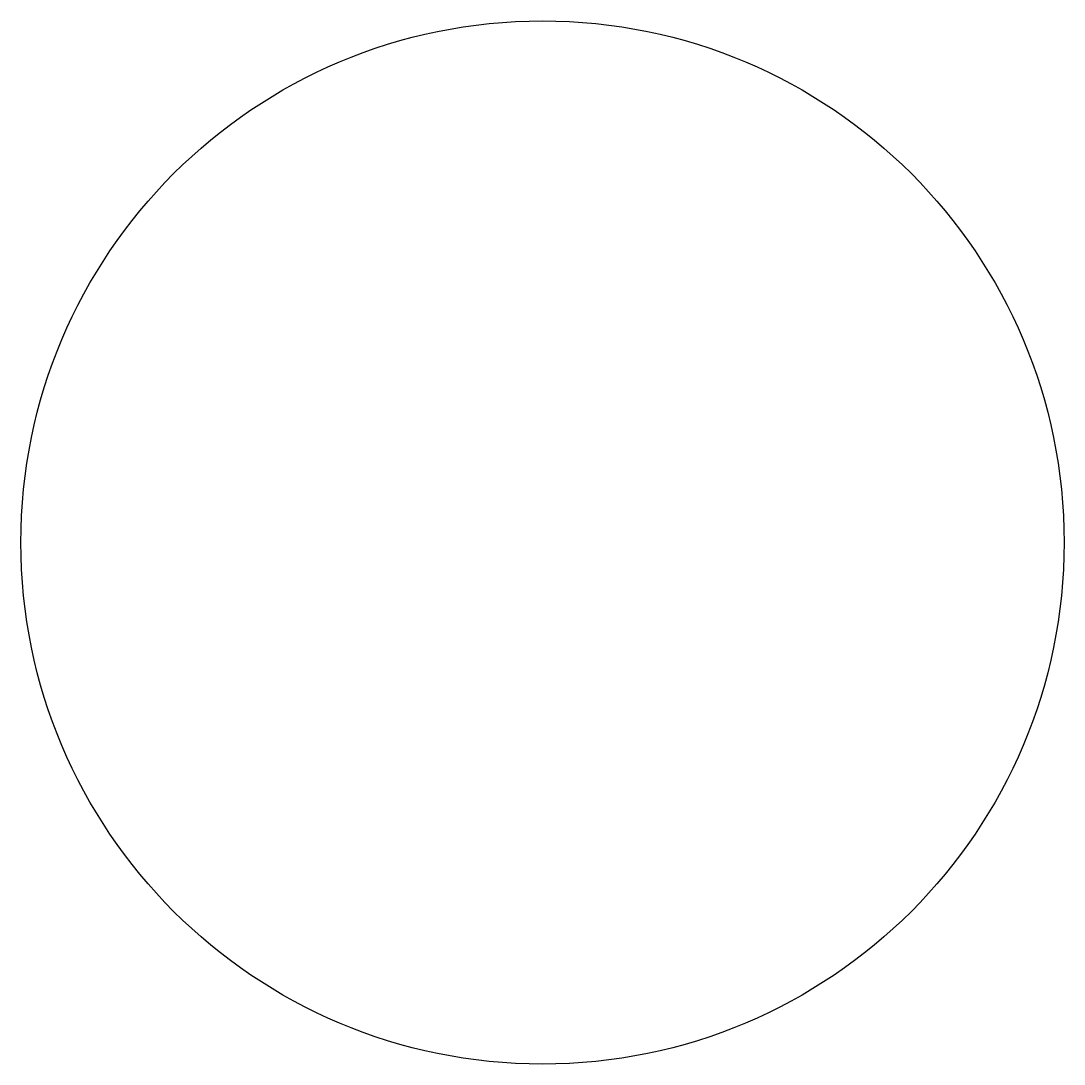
# Model space of a CAD drawing. Header units: millimetres. Extents: x 534.91 to 542.41, y 563.07 to 570.57.
import ezdxf

# ---------------------------------------------------------------- set-up
doc = ezdxf.new("R2010")
doc.units = ezdxf.units.MM
doc.layers.add('jidou1', color=3, linetype='Continuous')

msp = doc.modelspace()

# ---------------------------------------------------------------- linework, layer by layer
at = {"layer": 'jidou1', "color": 3, "linetype": 'Continuous'}
msp.add_circle((538.6566, 566.8205), 3.75, dxfattribs=at)

doc.saveas('drawing.dxf')
